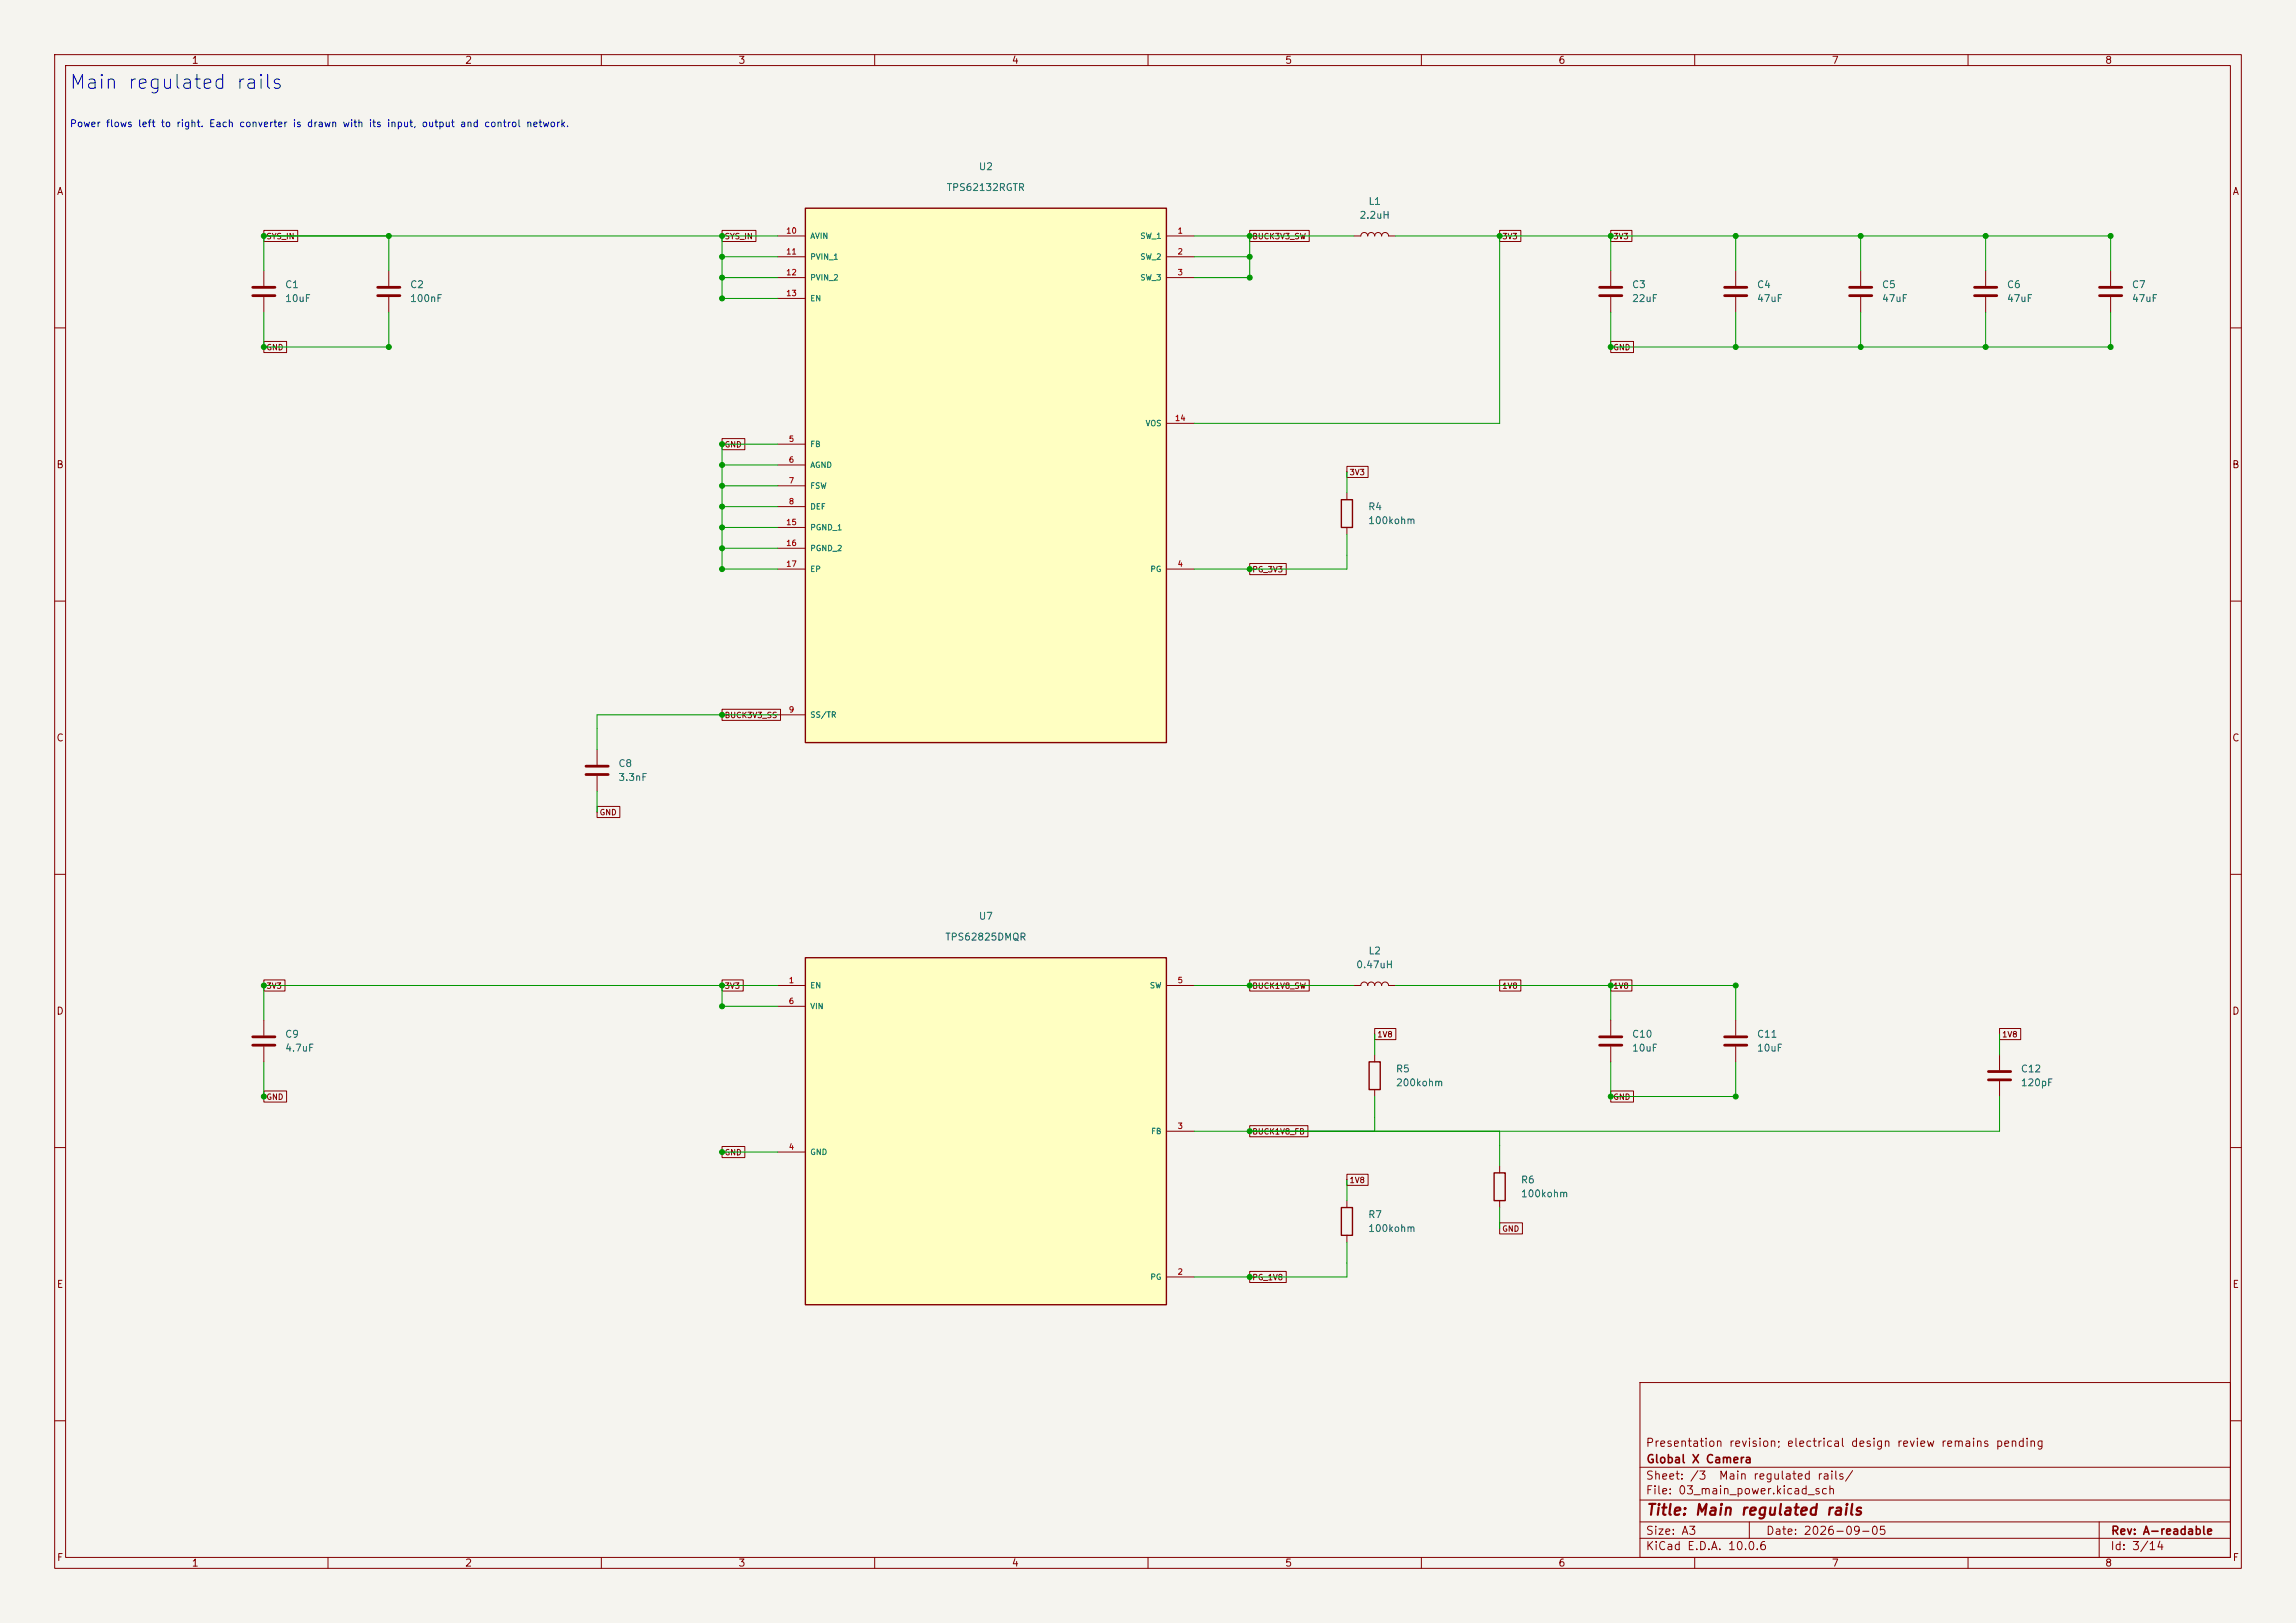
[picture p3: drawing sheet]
<svg xmlns="http://www.w3.org/2000/svg" width="420mm" height="297mm" viewBox="0 0 420 297" stroke-linecap="round" stroke-linejoin="round" font-family="sans-serif">
<defs><g id="words">
<text font-size="2.5" fill="#0000c2" x="12.5" y="16.9">Main regulated rails</text>
<text font-size="2" fill="#840000" x="301" y="277.8">Title: Main regulated rails</text>
<g font-size="1.5" fill="#840000">
<text x="300.9" y="265.1">Presentation revision; electrical design review remains pending</text>
<text x="301" y="268.1">Global X Camera</text>
<text x="300.9" y="273.8">File: 03_main_power.kicad_sch</text>
<text x="300.9" y="271.1">Sheet: /3</text>
<text x="314.3" y="271.1">Main regulated rails/</text>
<text x="300.9" y="281.2">Size: A3</text>
<text x="322.9" y="281.2">Date: 2026-09-05</text>
<text x="386" y="281.2">Rev: A-readable</text>
<text x="300.9" y="284">KiCad E.D.A. 10.0.6</text>
<text x="385.9" y="284">Id: 3/14</text>
</g>
<g font-size="1.3" fill="#840000">
<text x="35" y="12">1</text>
<text x="85" y="12">2</text>
<text x="135" y="12">3</text>
<text x="185" y="12">4</text>
<text x="235" y="12">5</text>
<text x="285" y="12">6</text>
<text x="335" y="12">7</text>
<text x="385" y="12">8</text>
<text x="10.3" y="36">A</text>
<text x="408.3" y="36">A</text>
<text x="10.2" y="86">B</text>
<text x="408.2" y="86">B</text>
<text x="10.2" y="136">C</text>
<text x="408.2" y="136">C</text>
<text x="10.2" y="186">D</text>
<text x="408.2" y="186">D</text>
<text x="10.3" y="236">E</text>
<text x="408.3" y="236">E</text>
<text x="10.3" y="286">F</text>
<text x="35" y="287">1</text>
<text x="85" y="287">2</text>
<text x="135" y="287">3</text>
<text x="185" y="287">4</text>
<text x="235" y="287">5</text>
<text x="285" y="287">6</text>
<text x="335" y="287">7</text>
<text x="385" y="287">8</text>
<text x="408.3" y="286">F</text>
</g>
<text font-size="1.3" fill="#0000c2" x="12.7" y="23.6">Power flows left to right. Each converter is drawn with its input, output and control network.</text>
<g font-size="1.3" fill="#006464">
<text x="173.1" y="35.3">TPS62132RGTR</text>
<text x="178.9" y="31.4">U2</text>
<text x="248.6" y="40.3">2.2uH</text>
<text x="250.2" y="37.8">L1</text>
<text x="52.1" y="53">C1</text>
<text x="74.9" y="53">C2</text>
<text x="298.4" y="53">C3</text>
<text x="321.3" y="53">C4</text>
<text x="344.2" y="53">C5</text>
<text x="367" y="53">C6</text>
<text x="389.9" y="53">C7</text>
<text x="52.1" y="55.6">10uF</text>
<text x="74.9" y="55.6">100nF</text>
<text x="298.4" y="55.6">22uF</text>
<text x="321.3" y="55.6">47uF</text>
<text x="344.2" y="55.6">47uF</text>
<text x="367" y="55.6">47uF</text>
<text x="389.9" y="55.6">47uF</text>
<text x="250.2" y="93.7">R4</text>
<text x="250.2" y="96.2">100kohm</text>
<text x="113" y="140.7">C8</text>
<text x="113" y="143.2">3.3nF</text>
<text x="172.8" y="172.4">TPS62825DMQR</text>
<text x="178.9" y="168.6">U7</text>
<text x="248" y="177.5">0.47uH</text>
<text x="250.2" y="175">L2</text>
<text x="52.1" y="190.2">C9</text>
<text x="298.4" y="190.2">C10</text>
<text x="321.3" y="190.2">C11</text>
<text x="52.1" y="192.7">4.7uF</text>
<text x="255.3" y="196.5">R5</text>
<text x="298.4" y="192.7">10uF</text>
<text x="321.3" y="192.7">10uF</text>
<text x="369.6" y="196.5">C12</text>
<text x="255.3" y="199.1">200kohm</text>
<text x="369.6" y="199.1">120pF</text>
<text x="278.1" y="216.9">R6</text>
<text x="278.1" y="219.4">100kohm</text>
<text x="250.2" y="223.2">R7</text>
<text x="250.2" y="225.8">100kohm</text>
</g>
<g font-size="1" fill="#840000">
<text x="48.6" y="44">SYS_IN</text>
<text x="132.5" y="44">SYS_IN</text>
<text x="229" y="44">BUCK3V3_SW</text>
<text x="274.7" y="44">3V3</text>
<text x="295" y="44">3V3</text>
<text x="48.6" y="64.3">GND</text>
<text x="295" y="64.3">GND</text>
<text x="132.5" y="82.1">GND</text>
<text x="246.8" y="87.2">3V3</text>
<text x="229" y="105">PG_3V3</text>
<text x="132.5" y="131.7">BUCK3V3_SS</text>
<text x="109.6" y="149.4">GND</text>
<text x="48.6" y="181.2">3V3</text>
<text x="132.5" y="181.2">3V3</text>
<text x="229" y="181.2">BUCK1V8_SW</text>
<text x="274.7" y="181.2">1V8</text>
<text x="295" y="181.2">1V8</text>
<text x="251.8" y="190.1">1V8</text>
<text x="366.1" y="190.1">1V8</text>
<text x="48.6" y="201.5">GND</text>
<text x="295" y="201.5">GND</text>
<text x="229" y="207.9">BUCK1V8_FB</text>
<text x="132.5" y="211.7">GND</text>
<text x="246.8" y="216.7">1V8</text>
<text x="274.7" y="225.6">GND</text>
<text x="229" y="234.5">PG_1V8</text>
</g>
<g font-size="1" fill="#a90000">
<text x="143.7" y="43">10</text>
<text x="143.7" y="46.8">11</text>
<text x="215.3" y="43">1</text>
<text x="215.3" y="46.8">2</text>
<text x="143.7" y="50.6">12</text>
<text x="215.3" y="50.6">3</text>
<text x="143.7" y="54.4">13</text>
<text x="214.8" y="77.3">14</text>
<text x="144.2" y="81.1">5</text>
<text x="144.2" y="84.9">6</text>
<text x="144.2" y="88.7">7</text>
<text x="144.2" y="92.5">8</text>
<text x="143.7" y="96.3">15</text>
<text x="143.7" y="100.1">16</text>
<text x="143.7" y="104">17</text>
<text x="215.3" y="104">4</text>
<text x="144.2" y="130.6">9</text>
<text x="144.2" y="180.2">1</text>
<text x="144.2" y="184">6</text>
<text x="215.3" y="180.2">5</text>
<text x="215.3" y="206.8">3</text>
<text x="144.2" y="210.6">4</text>
<text x="215.3" y="233.5">2</text>
</g>
<g font-size="1" fill="#006464">
<text x="148.1" y="43.9">AVIN</text>
<text x="148.1" y="47.8">PVIN_1</text>
<text x="208.5" y="43.9">SW_1</text>
<text x="208.5" y="47.8">SW_2</text>
<text x="148.1" y="51.6">PVIN_2</text>
<text x="208.5" y="51.6">SW_3</text>
<text x="148.1" y="55.4">EN</text>
<text x="148.1" y="82">FB</text>
<text x="209.5" y="78.2">VOS</text>
<text x="148.1" y="85.9">AGND</text>
<text x="148.1" y="89.7">FSW</text>
<text x="148.1" y="93.5">DEF</text>
<text x="148.1" y="97.3">PGND_1</text>
<text x="148.1" y="101.1">PGND_2</text>
<text x="148.1" y="104.9">EP</text>
<text x="210.3" y="104.9">PG</text>
<text x="148.1" y="131.6">SS/TR</text>
<text x="148.1" y="181.1">EN</text>
<text x="148.1" y="184.9">VIN</text>
<text x="210.2" y="181.1">SW</text>
<text x="210.5" y="207.8">FB</text>
<text x="148.1" y="211.6">GND</text>
<text x="210.3" y="234.4">PG</text>
</g>
</g></defs>
<path d="M0 0h420v297h-420z" fill="#f5f4ef" stroke="#f5f4ef" stroke-width=".18"/>
<g fill="none" stroke="#840000" stroke-width=".18">
<path d="M10 10h400v277h-400zM12 12h396v273h-396zM60 10v2M110 10v2M160 10v2M210 10v2M260 10v2M310 10v2M360 10v2M48.3 49.5v2.8M48.3 54.4v2.8M71.1 49.5v2.8"/>
<path d="M71.1 54.4v2.8M247.6 43.2h1.3a.64 .64 0 0 1 .7-.7 .64 .64 0 0 1 .6 .7 .64 .64 0 0 1 .6-.7 .64 .64 0 0 1 .7 .7 .64 .64 0 0 1 .6-.7 .64 .64 0 0 1 .6 .7 .64 .64 0 0 1 .7-.7 .64 .64 0 0 1 .6 .7h1.3M294.6 49.5v2.8M294.6 54.4v2.8M317.5 49.5v2.8M317.5 54.4v2.8M340.4 49.5v2.8M340.4 54.4v2.8M363.2 49.5v2.8M363.2 54.4v2.8M386.1 49.5v2.8M386.1 54.4v2.8"/>
<path d="M10 60h2M408 60h2M246.4 90.2v1.2M246.4 96.5v1.3M10 110h2M408 110h2M109.2 137.2v2.8M10 160h2M109.2 142v2.8M408 160h2M10 210h2M408 210h2"/>
<path d="M300 253h108v32h-108zM10 260h2M300 278.5h108M300 274.5h108M300 268.5h108M320 278.5v3M384 278.5v6.5M408 260h2M60 285v2M110 285v2M160 285v2M210 285v2"/>
<path d="M260 285v2M300 281.5h108M310 285v2M360 285v2"/>
</g>
<g fill="none" stroke="#840000" stroke-width=".51">
<path d="M46.2 52.6h4.1M46.2 54.1h4.1M69.1 52.6h4.1M69.1 54.1h4.1M292.6 52.6h4.1M292.6 54.1h4.1M315.5 52.6h4M315.5 54.1h4M338.3 52.6h4.1M338.3 54.1h4.1M361.2 52.6h4.1M361.2 54.1h4.1"/>
<path d="M384 52.6h4.1M384 54.1h4.1M107.2 140.2h4.1M107.2 141.7h4.1"/>
</g>
<path d="M245.4 91.4h2v5.1h-2z" fill="none" stroke="#840000" stroke-width=".25"/>
<path d="M147.3 38.1h66.1v97.8h-66.1z" fill="#ffffc2"/>
<path d="M147.3 38.1h66.1v97.8h-66.1zM273.3 214.6h2v5.1h-2z" fill="none" stroke="#840000" stroke-width=".25"/>
<g fill="none" stroke="#840000" stroke-width=".18">
<path d="M142.2 43.2h5.1M142.2 47h5.1M142.2 50.8h5.1M142.2 54.6h5.1M213.4 43.2h5M213.4 47h5M213.4 50.8h5M213.4 77.5h5M142.2 81.3h5.1M142.2 85.1h5.1M142.2 88.9h5.1M142.2 92.7h5.1"/>
<path d="M142.2 96.5h5.1M142.2 104.1h5.1M142.2 100.3h5.1M213.4 104.1h5M142.2 130.8h5.1M48.3 186.7v2.8M48.3 191.5v2.8M247.6 180.3h1.3a.64 .64 0 0 1 .7-.6 .64 .64 0 0 1 .6 .6 .64 .64 0 0 1 .6-.6 .64 .64 0 0 1 .7 .6 .64 .64 0 0 1 .6-.6 .64 .64 0 0 1 .6 .6 .64 .64 0 0 1 .7-.6 .64 .64 0 0 1 .6 .6h1.3M274.3 213.4v1.2M274.3 219.7v1.3"/>
</g>
<path d="M46.2 189.7h4.1M46.2 191.3h4.1" fill="none" stroke="#840000" stroke-width=".51"/>
<path d="M147.3 175.3h66.1v63.5h-66.1z" fill="#ffffc2"/>
<path d="M147.3 175.3h66.1v63.5h-66.1zM250.4 194.3h2.1v5.1h-2.1zM245.4 221h2v5.1h-2z" fill="none" stroke="#840000" stroke-width=".25"/>
<g fill="none" stroke="#840000" stroke-width=".18">
<path d="M48.3 42.2h6.2v2h-6.2zM132.1 42.2h6.2v2h-6.2zM228.6 42.2h10.9v2h-10.9zM274.3 42.2h3.9v2h-3.9zM294.6 42.2h3.9v2h-3.9zM48.3 62.5h4.1v2h-4.1zM294.6 62.5h4.2v2h-4.2zM132.1 80.3h4.1v2h-4.1zM246.4 85.3h3.9v2.1h-3.9zM228.6 103.1h6.7v2.1h-6.7zM132.1 129.8h10.7v2h-10.7zM109.2 147.6h4.2v2h-4.2z"/>
<path d="M48.3 179.3h3.8v2.1h-3.8zM132.1 179.3h3.9v2.1h-3.9zM228.6 179.3h10.9v2.1h-10.9zM274.3 179.3h3.9v2.1h-3.9zM294.6 179.3h3.9v2.1h-3.9zM48.3 199.6h4.1v2.1h-4.1zM142.2 180.3h5.1M142.2 184.2h5.1M213.4 180.3h5M251.5 188.2h3.8v2h-3.8zM251.5 193v1.3M251.5 199.4v1.3"/>
<path d="M294.6 199.6h4.2v2.1h-4.2zM294.6 186.7v2.8M294.6 191.5v2.8M317.5 186.7v2.8M317.5 191.5v2.8M365.8 188.2h3.8v2h-3.8zM365.8 193v2.8M365.8 197.9v2.8M132.1 209.8h4.1v2h-4.1zM142.2 210.8h5.1M213.4 207h5M228.6 206h10.6v2h-10.6z"/>
<path d="M246.4 214.9h3.9v2h-3.9zM246.4 219.7v1.3M213.4 233.7h5M228.6 232.7h6.7v2h-6.7zM246.4 226.1v1.2M274.3 223.8h4.2v2h-4.2z"/>
</g>
<path d="M292.6 189.7h4.1M292.6 191.3h4.1M315.5 189.7h4M315.5 191.3h4M363.7 196.1h4.1M363.7 197.6h4.1" fill="none" stroke="#840000" stroke-width=".51"/>
<g fill="none" stroke="#009600" stroke-width=".18">
<path d="M48.3 57.2v6.3h22.8v-6.3M71.1 43.2v6.3M132.1 47h10.1M132.1 50.8h10.1M132.1 43.2v11.4h10.1M142.2 43.2h-93.9v6.3M218.4 43.2h29.2M218.4 47h10.2M228.6 43.2v7.6h-10.2M255.3 43.2h130.8v6.3M274.3 43.2v34.3h-55.9M294.6 43.2v6.3"/>
<path d="M294.6 57.2v6.3h91.5v-6.3M317.5 43.2v6.3M317.5 57.2v6.3M340.4 43.2v6.3M340.4 57.2v6.3M363.2 43.2v6.3M363.2 57.2v6.3M132.1 85.1h10.1M132.1 88.9h10.1M132.1 92.7h10.1M132.1 96.5h10.1M142.2 81.3h-10.1v22.8h10.1"/>
<path d="M246.4 97.8v6.3h-28M246.4 86.4v3.8M132.1 100.3h10.1M142.2 130.8h-33v6.4M109.2 144.8v3.8M48.3 194.3v6.4M132.1 180.3v3.9h10.1M142.2 180.3h-93.9v6.4M218.4 180.3h29.2M251.5 189.2v3.8M255.3 180.3h62.2v6.4M294.6 180.3v6.4"/>
<path d="M294.6 194.3v6.4h22.9v-6.4M365.8 189.2v3.8M132.1 210.8h10.1M246.4 215.9v3.8M251.5 200.7v6.3M274.3 207v6.4M365.8 200.7v6.3h-147.4M246.4 227.3v6.4h-28M274.3 221v3.8"/>
</g>
<g fill="#009600" stroke="#009600" stroke-width=".18">
<circle cx="48.3" cy="43.2" r=".46"/>
<circle cx="71.1" cy="43.2" r=".46"/>
<circle cx="132.1" cy="43.2" r=".46"/>
<circle cx="132.1" cy="47" r=".46"/>
<circle cx="132.1" cy="50.8" r=".46"/>
<circle cx="132.1" cy="54.6" r=".46"/>
<circle cx="48.3" cy="63.5" r=".46"/>
<circle cx="71.1" cy="63.5" r=".46"/>
<circle cx="132.1" cy="81.3" r=".46"/>
<circle cx="132.1" cy="85.1" r=".46"/>
<circle cx="132.1" cy="100.3" r=".46"/>
<circle cx="132.1" cy="104.1" r=".46"/>
<circle cx="132.1" cy="88.9" r=".46"/>
<circle cx="132.1" cy="92.7" r=".46"/>
<circle cx="132.1" cy="96.5" r=".46"/>
<circle cx="228.6" cy="104.1" r=".46"/>
<circle cx="228.6" cy="43.2" r=".46"/>
<circle cx="228.6" cy="47" r=".46"/>
<circle cx="228.6" cy="50.8" r=".46"/>
<circle cx="274.3" cy="43.2" r=".46"/>
<circle cx="294.6" cy="43.2" r=".46"/>
<circle cx="294.6" cy="63.5" r=".46"/>
<circle cx="317.5" cy="43.2" r=".46"/>
<circle cx="317.5" cy="63.5" r=".46"/>
<circle cx="340.4" cy="63.5" r=".46"/>
<circle cx="340.4" cy="43.2" r=".46"/>
<circle cx="363.2" cy="43.2" r=".46"/>
<circle cx="363.2" cy="63.5" r=".46"/>
<circle cx="386.1" cy="63.5" r=".46"/>
<circle cx="386.1" cy="43.2" r=".46"/>
<circle cx="132.1" cy="130.8" r=".46"/>
<circle cx="132.1" cy="180.3" r=".46"/>
<circle cx="132.1" cy="184.2" r=".46"/>
<circle cx="48.3" cy="180.3" r=".46"/>
<circle cx="48.3" cy="200.7" r=".46"/>
<circle cx="132.1" cy="210.8" r=".46"/>
<circle cx="228.6" cy="180.3" r=".46"/>
<circle cx="228.6" cy="233.7" r=".46"/>
<circle cx="228.6" cy="207" r=".46"/>
<circle cx="294.6" cy="180.3" r=".46"/>
<circle cx="294.6" cy="200.7" r=".46"/>
<circle cx="317.5" cy="180.3" r=".46"/>
<circle cx="317.5" cy="200.7" r=".46"/>
</g>
<use href="#words"/>
</svg>
